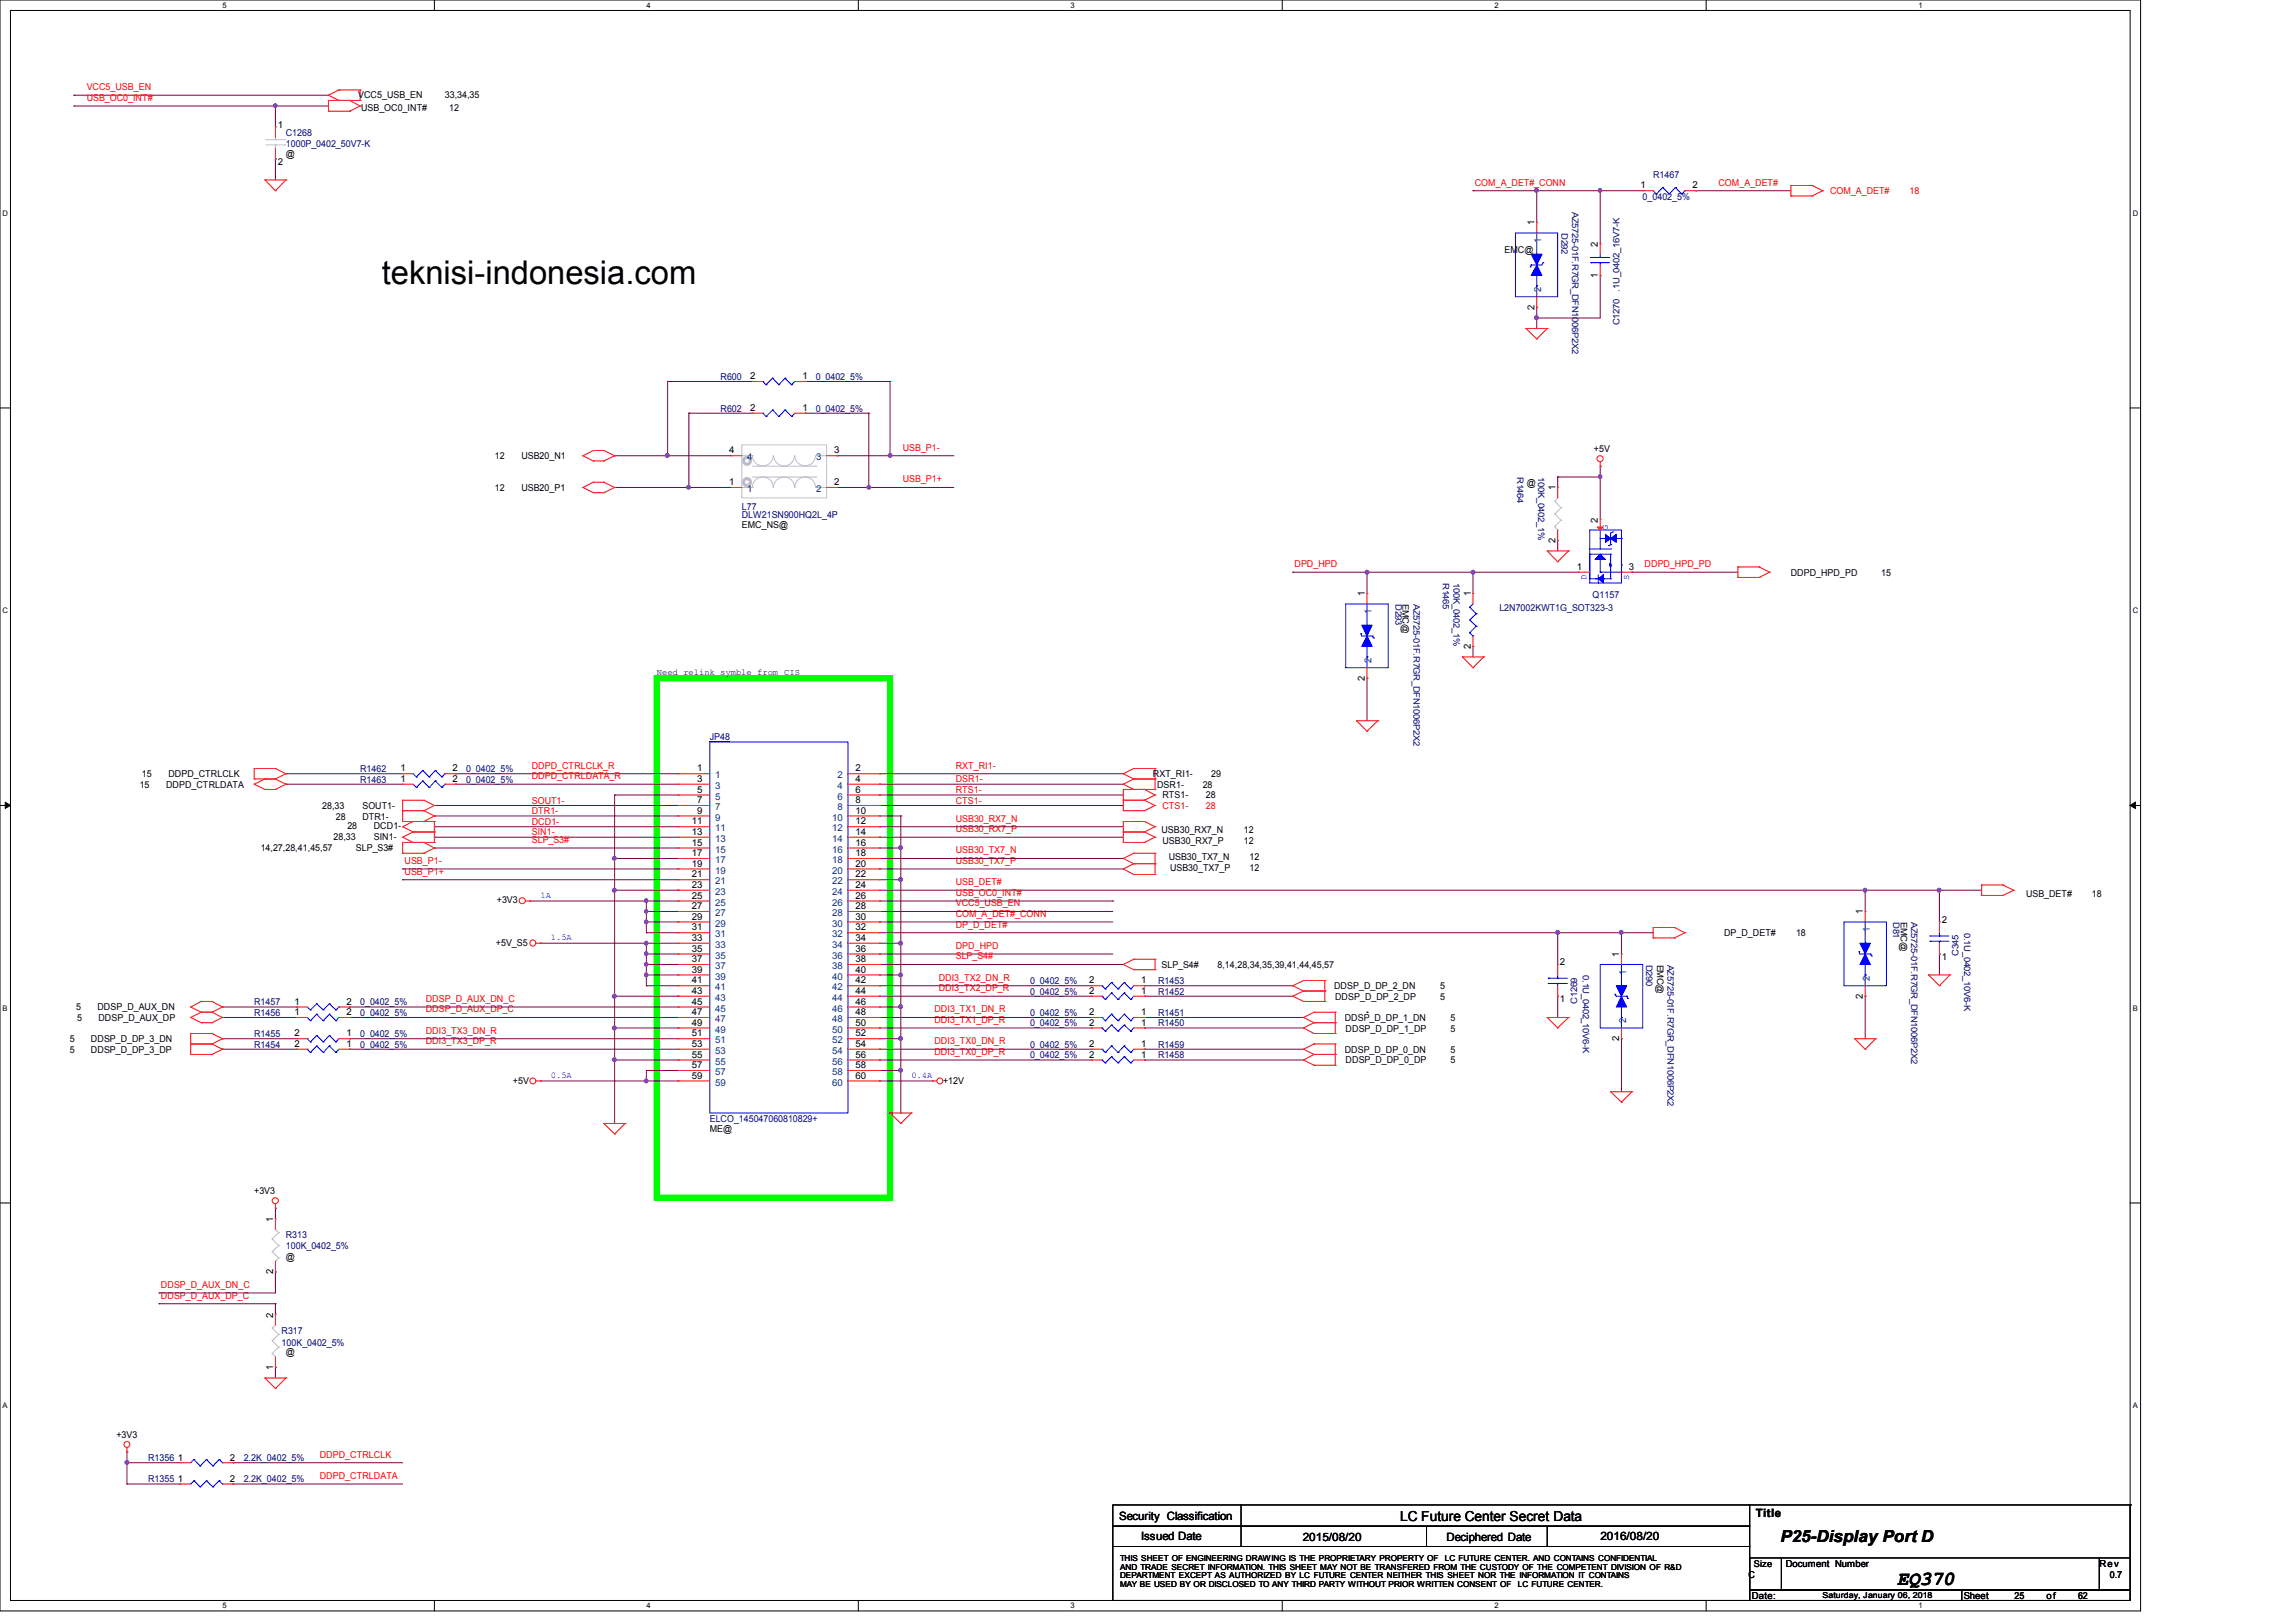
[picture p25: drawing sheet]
<svg xmlns="http://www.w3.org/2000/svg" width="297mm" height="210mm" viewBox="0 0 297 210" stroke-linecap="round" stroke-linejoin="round" font-family="sans-serif">
<defs><g id="words">
<text font-size="4.2" x="49.4" y="36.7">teknisi-indonesia.com</text>
<text font-size="2.6" x="245.5" y="205.1">EQ370</text>
<text font-size="2.2" x="230.4" y="199.5">P25-Display Port D</text>
<text font-size="1.8" x="181.2" y="196.8">LC Future Center Secret Data</text>
<g font-size="1.5">
<text x="144.8" y="196.6">Security Classification</text>
<text x="227.2" y="196.3">Title</text>
<text x="147.7" y="199.3">Issued Date</text>
<text x="168.6" y="199.4">2015/08/20</text>
<text x="187.2" y="199.4">Deciphered Date</text>
<text x="207.1" y="199.3">2016/08/20</text>
</g>
<g font-size="1.2" fill="#f00">
<text x="11.2" y="11.6">VCC5_USB_EN</text>
<text x="11.2" y="13">USB_OC0_INT#</text>
<text x="190.9" y="24">COM_A_DET#_CONN</text>
<text x="222.4" y="24">COM_A_DET#</text>
<text x="236.8" y="25.1">COM_A_DET#</text>
<text x="247.1" y="25.1">18</text>
<text x="116.8" y="58.3">USB_P1-</text>
<text x="116.8" y="62.4">USB_P1+</text>
<text x="167.5" y="73.4">DPD_HPD</text>
<text x="212.8" y="73.4">DDPD_HPD_PD</text>
<text x="68.8" y="99.4">DDPD_CTRLCLK_R</text>
<text x="68.8" y="100.8">DDPD_CTRLDATA_R</text>
<text x="123.7" y="101.2">DSR1-</text>
<text x="123.7" y="99.4">RXT_RI1-</text>
<text x="68.8" y="106.7">DCD1-</text>
<text x="68.8" y="104">SOUT1-</text>
<text x="68.8" y="105.3">DTR1-</text>
<text x="123.7" y="104">CTS1-</text>
<text x="123.7" y="102.6">RTS1-</text>
<text x="123.7" y="107.7">USB30_RX7_P</text>
<text x="123.7" y="106.3">USB30_RX7_N</text>
<text x="150.4" y="104.7">CTS1-</text>
<text x="156.1" y="104.7">28</text>
<text x="52.4" y="113.2">USB_P1+</text>
<text x="52.4" y="111.8">USB_P1-</text>
<text x="68.8" y="108.1">SIN1-</text>
<text x="68.8" y="109.1">SLP_S3#</text>
<text x="123.7" y="111.8">USB30_TX7_P</text>
<text x="123.7" y="110.4">USB30_TX7_N</text>
<text x="123.7" y="114.5">USB_DET#</text>
<text x="123.7" y="118.6">COM_A_DET#_CONN</text>
<text x="123.7" y="117.3">VCC5_USB_EN</text>
<text x="123.7" y="115.9">USB_OC0_INT#</text>
<text x="123.7" y="120">DP_D_DET#</text>
<text x="123.7" y="122.8">DPD_HPD</text>
<text x="123.7" y="124.1">SLP_S4#</text>
<text x="55.1" y="131">DDSP_D_AUX_DP_C</text>
<text x="55.1" y="129.6">DDSP_D_AUX_DN_C</text>
<text x="120.9" y="131">DDI3_TX1_DN_R</text>
<text x="121.5" y="128.2">DDI3_TX2_DP_R</text>
<text x="121.5" y="126.9">DDI3_TX2_DN_R</text>
<text x="55.1" y="135.1">DDI3_TX3_DP_R</text>
<text x="55.1" y="133.7">DDI3_TX3_DN_R</text>
<text x="120.9" y="132.3">DDI3_TX1_DP_R</text>
<text x="120.9" y="136.5">DDI3_TX0_DP_R</text>
<text x="120.9" y="135.1">DDI3_TX0_DN_R</text>
<text x="20.8" y="166.6">DDSP_D_AUX_DN_C</text>
<text x="20.8" y="168">DDSP_D_AUX_DP_C</text>
<text x="41.4" y="191.3">DDPD_CTRLDATA</text>
<text x="41.4" y="188.6">DDPD_CTRLCLK</text>
</g>
<g font-size="1.2">
<text x="35.9" y="16.6">1</text>
<text x="46.4" y="12.7">VCC5_USB_EN</text>
<text x="46.7" y="14.3">USB_OC0_INT#</text>
<text x="57.6" y="12.7">33,34,35</text>
<text x="58.1" y="14.3">12</text>
<text x="35.9" y="21.3">2</text>
<text x="37" y="20.3">@</text>
<text x="198.6" y="29.2" transform="rotate(-90 198.6 29.2)">1</text>
<text x="212.3" y="24.4">1</text>
<text x="219" y="24.4">2</text>
<text x="194.7" y="32.7">EMC@</text>
<text x="206.8" y="35.9" transform="rotate(-90 206.8 35.9)">1</text>
<text x="206.8" y="31.9" transform="rotate(-90 206.8 31.9)">2</text>
<text x="198.6" y="40" transform="rotate(-90 198.6 40)">2</text>
<text x="97.1" y="53.2">2</text>
<text x="97.1" y="49.1">2</text>
<text x="103.8" y="53.2">1</text>
<text x="103.8" y="49.1">1</text>
<text x="64" y="59.4">12</text>
<text x="67.5" y="59.4">USB20_N1</text>
<text x="94.4" y="58.7">4</text>
<text x="107.9" y="58.7">3</text>
<text x="206.3" y="58.5">+5V</text>
<text x="64" y="63.5">12</text>
<text x="67.5" y="63.5">USB20_P1</text>
<text x="94.4" y="62.8">1</text>
<text x="107.9" y="62.8">2</text>
<text x="197.6" y="62.9">@</text>
<text x="201.3" y="63.5" transform="rotate(-90 201.3 63.5)">1</text>
<text x="96" y="68.3">EMC_NS@</text>
<text x="201.3" y="70.2" transform="rotate(-90 201.3 70.2)">2</text>
<text x="206.8" y="67.6" transform="rotate(-90 206.8 67.6)">2</text>
<text x="176.6" y="77.2" transform="rotate(-90 176.6 77.2)">1</text>
<text x="190.3" y="77.2" transform="rotate(-90 190.3 77.2)">1</text>
<text x="204.1" y="73.7">1</text>
<text x="210.8" y="73.7">3</text>
<text x="231.8" y="74.5">DDPD_HPD_PD</text>
<text x="243.4" y="74.5">15</text>
<text x="181.5" y="78.1" transform="rotate(90 181.5 78.1)">EMC@</text>
<text x="190.3" y="83.9" transform="rotate(-90 190.3 83.9)">2</text>
<text x="176.6" y="88.1" transform="rotate(-90 176.6 88.1)">2</text>
<text x="18.1" y="101.9">15</text>
<text x="18.4" y="100.6">15</text>
<text x="21.5" y="101.9">DDPD_CTRLDATA</text>
<text x="21.8" y="100.6">DDPD_CTRLCLK</text>
<text x="51.8" y="99.8">1</text>
<text x="51.8" y="101.2">1</text>
<text x="58.5" y="99.8">2</text>
<text x="58.5" y="101.2">2</text>
<text x="90.2" y="99.8">1</text>
<text x="90.2" y="101.2">3</text>
<text x="110.7" y="99.8">2</text>
<text x="110.7" y="101.2">4</text>
<text x="149.2" y="100.6">RXT_RI1-</text>
<text x="149.8" y="101.9">DSR1-</text>
<text x="155.6" y="101.9">28</text>
<text x="156.7" y="100.6">29</text>
<text x="41.7" y="104.7">28,33</text>
<text x="43.5" y="106">28</text>
<text x="45" y="107.3">28</text>
<text x="46.9" y="104.7">SOUT1-</text>
<text x="46.9" y="106">DTR1-</text>
<text x="48.4" y="107.3">DCD1-</text>
<text x="89.5" y="106.7">11</text>
<text x="90.2" y="102.6">5</text>
<text x="90.2" y="103.9">7</text>
<text x="90.2" y="105.3">9</text>
<text x="110.7" y="105.3">10</text>
<text x="110.7" y="106.7">12</text>
<text x="110.7" y="102.6">6</text>
<text x="110.7" y="103.9">8</text>
<text x="150.3" y="107.8">USB30_RX7_N</text>
<text x="150.4" y="103.3">RTS1-</text>
<text x="156.1" y="103.3">28</text>
<text x="161" y="107.8">12</text>
<text x="33.7" y="110.2">14,27,28,41,45,57</text>
<text x="43.2" y="108.7">28,33</text>
<text x="46.1" y="110.2">SLP_S3#</text>
<text x="48.4" y="108.7">SIN1-</text>
<text x="89.5" y="108">13</text>
<text x="89.5" y="109.4">15</text>
<text x="89.5" y="110.8">17</text>
<text x="89.5" y="112.1">19</text>
<text x="89.5" y="113.5">21</text>
<text x="110.7" y="108">14</text>
<text x="110.7" y="109.4">16</text>
<text x="110.7" y="110.8">18</text>
<text x="110.7" y="112.1">20</text>
<text x="110.7" y="113.5">22</text>
<text x="150.4" y="109.2">USB30_RX7_P</text>
<text x="151.2" y="111.3">USB30_TX7_N</text>
<text x="151.4" y="112.6">USB30_TX7_P</text>
<text x="161" y="109.2">12</text>
<text x="161.7" y="112.6">12</text>
<text x="161.7" y="111.3">12</text>
<text x="64.3" y="116.9">+3V3</text>
<text x="89.5" y="114.9">23</text>
<text x="89.5" y="116.3">25</text>
<text x="89.5" y="117.6">27</text>
<text x="89.5" y="119">29</text>
<text x="110.7" y="114.9">24</text>
<text x="110.7" y="116.3">26</text>
<text x="110.7" y="117.6">28</text>
<text x="110.7" y="119">30</text>
<text x="241.1" y="118.3" transform="rotate(-90 241.1 118.3)">1</text>
<text x="246" y="119.3" transform="rotate(90 246 119.3)">EMC@</text>
<text x="251.3" y="119.5">2</text>
<text x="262.2" y="116.1">USB_DET#</text>
<text x="270.7" y="116.1">18</text>
<text x="64.2" y="122.4">+5V_S5</text>
<text x="89.5" y="120.4">31</text>
<text x="89.5" y="121.8">33</text>
<text x="89.5" y="123.1">35</text>
<text x="89.5" y="124.5">37</text>
<text x="89.5" y="125.9">39</text>
<text x="110.7" y="120.4">32</text>
<text x="110.7" y="121.8">34</text>
<text x="110.7" y="123.1">36</text>
<text x="110.7" y="124.5">38</text>
<text x="110.7" y="125.9">40</text>
<text x="150.3" y="125.3">SLP_S4#</text>
<text x="157.6" y="125.3">8,14,28,34,35,39,41,44,45,57</text>
<text x="201.9" y="124.9">2</text>
<text x="209.5" y="123.8" transform="rotate(-90 209.5 123.8)">1</text>
<text x="214.4" y="124.8" transform="rotate(90 214.4 124.8)">EMC@</text>
<text x="223.1" y="121.2">DP_D_DET#</text>
<text x="232.4" y="121.2">18</text>
<text x="251.3" y="124.2">1</text>
<text x="9.9" y="130.7">5</text>
<text x="12.6" y="130.7">DDSP_D_AUX_DN</text>
<text x="38.1" y="131.4">1</text>
<text x="38.1" y="130">1</text>
<text x="44.8" y="131.4">2</text>
<text x="44.8" y="130">2</text>
<text x="89.5" y="127.3">41</text>
<text x="89.5" y="128.6">43</text>
<text x="89.5" y="130">45</text>
<text x="89.5" y="131.4">47</text>
<text x="110.7" y="127.3">42</text>
<text x="110.7" y="128.6">44</text>
<text x="110.7" y="130">46</text>
<text x="110.7" y="131.4">48</text>
<text x="141" y="127.3">2</text>
<text x="141" y="131.4">2</text>
<text x="141" y="128.6">2</text>
<text x="147.7" y="127.3">1</text>
<text x="147.7" y="131.4">1</text>
<text x="147.7" y="128.6">1</text>
<text x="172.7" y="128">DDSP_D_DP_2_DN</text>
<text x="172.8" y="129.4">DDSP_D_DP_2_DP</text>
<text x="186.4" y="128">5</text>
<text x="186.4" y="129.4">5</text>
<text x="201.9" y="129.7">1</text>
<text x="241.1" y="129.2" transform="rotate(-90 241.1 129.2)">2</text>
<text x="9" y="136.2">5</text>
<text x="9" y="134.9">5</text>
<text x="10" y="132.1">5</text>
<text x="11.8" y="136.2">DDSP_D_DP_3_DP</text>
<text x="11.8" y="134.9">DDSP_D_DP_3_DN</text>
<text x="12.7" y="132.1">DDSP_D_AUX_DP</text>
<text x="38.1" y="135.5">2</text>
<text x="38.1" y="134.1">2</text>
<text x="44.8" y="135.5">1</text>
<text x="44.8" y="134.1">1</text>
<text x="89.5" y="132.7">49</text>
<text x="89.5" y="134.1">51</text>
<text x="89.5" y="135.5">53</text>
<text x="89.5" y="136.9">55</text>
<text x="110.7" y="132.7">50</text>
<text x="110.7" y="134.1">52</text>
<text x="110.7" y="135.5">54</text>
<text x="110.7" y="136.9">56</text>
<text x="141" y="135.5">2</text>
<text x="141" y="132.7">2</text>
<text x="141" y="136.9">2</text>
<text x="147.7" y="135.5">1</text>
<text x="147.7" y="132.7">1</text>
<text x="147.7" y="136.9">1</text>
<text x="174" y="132.1">DDSP_D_DP_1_DN</text>
<text x="174" y="136.2">DDSP_D_DP_0_DN</text>
<text x="174.1" y="133.5">DDSP_D_DP_1_DP</text>
<text x="174.1" y="137.6">DDSP_D_DP_0_DP</text>
<text x="187.7" y="133.5">5</text>
<text x="187.7" y="137.6">5</text>
<text x="187.7" y="132.1">5</text>
<text x="187.7" y="136.2">5</text>
<text x="209.5" y="134.7" transform="rotate(-90 209.5 134.7)">2</text>
<text x="66.4" y="140.2">+5V</text>
<text x="89.5" y="138.2">57</text>
<text x="89.5" y="139.6">59</text>
<text x="110.7" y="138.2">58</text>
<text x="110.7" y="139.6">60</text>
<text x="122" y="140.2">+12V</text>
<text x="91.9" y="146.5">ME@</text>
<text x="32.9" y="154.5">+3V3</text>
<text x="35.3" y="158.1" transform="rotate(-90 35.3 158.1)">1</text>
<text x="35.3" y="164.8" transform="rotate(-90 35.3 164.8)">2</text>
<text x="37" y="163">@</text>
<text x="35.3" y="170.5" transform="rotate(-90 35.3 170.5)">2</text>
<text x="35.3" y="177.2" transform="rotate(-90 35.3 177.2)">1</text>
<text x="37" y="175.3">@</text>
<text x="15.1" y="186">+3V3</text>
<text x="23" y="191.7">1</text>
<text x="23" y="189">1</text>
<text x="29.8" y="191.7">2</text>
<text x="29.8" y="189">2</text>
<text x="227" y="202.7">Size</text>
<text x="231.1" y="202.7">Document Number</text>
<text x="271.7" y="202.7">Rev</text>
<text x="226.3" y="204.1">C</text>
<text x="226.7" y="206.9">Date:</text>
<text x="254.1" y="206.9">Sheet</text>
<text x="260.7" y="206.9">25</text>
<text x="264.8" y="206.9">of</text>
<text x="268.9" y="206.9">62</text>
<text x="273" y="204.1">0.7</text>
</g>
<g font-size="1.2" fill="#000080">
<text x="37" y="17.6">C1268</text>
<text x="37" y="19">1000P_0402_50V7-K</text>
<text x="213.9" y="23.1">R1467</text>
<text x="203.5" y="27.4" transform="rotate(90 203.5 27.4)">AZ5725-01F.R7GR_DFN1006P2X2</text>
<text x="212.6" y="25.8">0_0402_5%</text>
<text x="202.1" y="30.1" transform="rotate(90 202.1 30.1)">D292</text>
<text x="209.6" y="37.7" transform="rotate(-90 209.6 37.7)">.1U_0402_16V7-K</text>
<text x="209.6" y="42.1" transform="rotate(-90 209.6 42.1)">C1270</text>
<text x="93.3" y="53.3">R602</text>
<text x="93.3" y="49.1">R600</text>
<text x="105.6" y="53.3">0_0402_5%</text>
<text x="105.6" y="49.1">0_0402_5%</text>
<text x="96" y="66">L77</text>
<text x="196.3" y="61.7" transform="rotate(90 196.3 61.7)">R1464</text>
<text x="199.1" y="61.7" transform="rotate(90 199.1 61.7)">100K_0402_1%</text>
<text x="96" y="67">DLW21SN900HQ2L_4P</text>
<text x="186.7" y="75.4" transform="rotate(90 186.7 75.4)">R1465</text>
<text x="188.1" y="75.4" transform="rotate(90 188.1 75.4)">100K_0402_1%</text>
<text x="206.1" y="77.4">Q1157</text>
<text x="180.6" y="78.1" transform="rotate(90 180.6 78.1)">D293</text>
<text x="182.9" y="78.1" transform="rotate(90 182.9 78.1)">AZ5725-01F.R7GR_DFN1006P2X2</text>
<text x="194" y="79">L2N7002KWT1G_SOT323-3</text>
<text x="91.9" y="95.8">JP48</text>
<text x="46.6" y="99.9">R1462</text>
<text x="46.6" y="101.3">R1463</text>
<text x="60.3" y="99.9">0_0402_5%</text>
<text x="60.3" y="101.3">0_0402_5%</text>
<text x="245" y="119.3" transform="rotate(90 245 119.3)">D81</text>
<text x="247.3" y="119.3" transform="rotate(90 247.3 119.3)">AZ5725-01F.R7GR_DFN1006P2X2</text>
<text x="213" y="124.8" transform="rotate(90 213 124.8)">D290</text>
<text x="215.8" y="124.8" transform="rotate(90 215.8 124.8)">AZ5725-01F.R7GR_DFN1006P2X2</text>
<text x="253.5" y="123.7" transform="rotate(-90 253.5 123.7)">C345</text>
<text x="254.2" y="120.7" transform="rotate(90 254.2 120.7)">0.1U_0402_10V6-K</text>
<text x="32.9" y="131.4">R1456</text>
<text x="32.9" y="130">R1457</text>
<text x="46.6" y="131.4">0_0402_5%</text>
<text x="46.6" y="130">0_0402_5%</text>
<text x="133.3" y="127.3">0_0402_5%</text>
<text x="133.3" y="131.4">0_0402_5%</text>
<text x="133.3" y="128.7">0_0402_5%</text>
<text x="149.9" y="127.3">R1453</text>
<text x="149.9" y="131.4">R1451</text>
<text x="149.9" y="128.7">R1452</text>
<text x="204.1" y="129.9" transform="rotate(-90 204.1 129.9)">C1269</text>
<text x="204.8" y="126.2" transform="rotate(90 204.8 126.2)">0.1U_0402_10V6-K</text>
<text x="32.9" y="135.6">R1454</text>
<text x="32.9" y="134.2">R1455</text>
<text x="46.6" y="135.6">0_0402_5%</text>
<text x="46.6" y="134.2">0_0402_5%</text>
<text x="133.3" y="135.6">0_0402_5%</text>
<text x="133.3" y="132.8">0_0402_5%</text>
<text x="133.3" y="136.9">0_0402_5%</text>
<text x="149.9" y="135.6">R1459</text>
<text x="149.9" y="132.8">R1450</text>
<text x="149.9" y="136.9">R1458</text>
<text x="91.9" y="145.2">ELCO_145047060810829+</text>
<text x="37" y="160.2">R313</text>
<text x="37" y="161.6">100K_0402_5%</text>
<text x="36.4" y="172.6">R317</text>
<text x="36.4" y="174.2">100K_0402_5%</text>
<text x="19.2" y="191.8">R1355</text>
<text x="19.2" y="189">R1356</text>
<text x="31.5" y="191.8">2.2K_0402_5%</text>
<text x="31.5" y="189">2.2K_0402_5%</text>
</g>
<g font-size="1.2" fill="#004080">
<text x="199.5" y="31.5" transform="rotate(-90 199.5 31.5)">1</text>
<text x="199.5" y="37.7" transform="rotate(-90 199.5 37.7)">2</text>
<text x="96.7" y="59.6">4</text>
<text x="105.6" y="59.6">3</text>
<text x="96.7" y="63.7">1</text>
<text x="105.6" y="63.7">2</text>
<text x="177.5" y="79.5" transform="rotate(-90 177.5 79.5)">1</text>
<text x="177.5" y="85.7" transform="rotate(-90 177.5 85.7)">2</text>
<text x="92.5" y="100.7">1</text>
<text x="108.4" y="100.7">2</text>
<text x="92.5" y="102.1">3</text>
<text x="92.5" y="103.5">5</text>
<text x="92.5" y="104.8">7</text>
<text x="92.5" y="106.2">9</text>
<text x="92.5" y="107.6">11</text>
<text x="107.7" y="106.2">10</text>
<text x="107.7" y="107.6">12</text>
<text x="108.4" y="102.1">4</text>
<text x="108.4" y="103.5">6</text>
<text x="108.4" y="104.8">8</text>
<text x="92.5" y="108.9">13</text>
<text x="92.5" y="110.3">15</text>
<text x="92.5" y="111.7">17</text>
<text x="92.5" y="113">19</text>
<text x="107.7" y="108.9">14</text>
<text x="107.7" y="110.3">16</text>
<text x="107.7" y="111.7">18</text>
<text x="107.7" y="113">20</text>
<text x="92.5" y="114.4">21</text>
<text x="92.5" y="115.8">23</text>
<text x="92.5" y="117.2">25</text>
<text x="92.5" y="118.5">27</text>
<text x="92.5" y="119.9">29</text>
<text x="107.7" y="114.4">22</text>
<text x="107.7" y="115.8">24</text>
<text x="107.7" y="117.2">26</text>
<text x="107.7" y="118.5">28</text>
<text x="107.7" y="119.9">30</text>
<text x="92.5" y="121.3">31</text>
<text x="92.5" y="122.6">33</text>
<text x="92.5" y="124">35</text>
<text x="92.5" y="125.4">37</text>
<text x="107.7" y="121.3">32</text>
<text x="107.7" y="122.6">34</text>
<text x="107.7" y="124">36</text>
<text x="107.7" y="125.4">38</text>
<text x="242" y="120.7" transform="rotate(-90 242 120.7)">1</text>
<text x="92.5" y="126.7">39</text>
<text x="92.5" y="128.1">41</text>
<text x="92.5" y="129.5">43</text>
<text x="92.5" y="130.9">45</text>
<text x="107.7" y="126.7">40</text>
<text x="107.7" y="128.1">42</text>
<text x="107.7" y="129.5">44</text>
<text x="107.7" y="130.9">46</text>
<text x="210.4" y="126.2" transform="rotate(-90 210.4 126.2)">1</text>
<text x="242" y="126.9" transform="rotate(-90 242 126.9)">2</text>
<text x="92.5" y="132.2">47</text>
<text x="92.5" y="133.6">49</text>
<text x="92.5" y="135">51</text>
<text x="92.5" y="136.4">53</text>
<text x="92.5" y="137.8">55</text>
<text x="107.7" y="132.2">48</text>
<text x="107.7" y="133.6">50</text>
<text x="107.7" y="135">52</text>
<text x="107.7" y="136.4">54</text>
<text x="107.7" y="137.8">56</text>
<text x="210.4" y="132.3" transform="rotate(-90 210.4 132.3)">2</text>
<text x="92.5" y="139.1">57</text>
<text x="92.5" y="140.5">59</text>
<text x="107.7" y="139.1">58</text>
<text x="107.7" y="140.5">60</text>
</g>
<g font-size="1.1" fill="#00f">
<text x="208.1" y="68.6" transform="rotate(-90 208.1 68.6)">G</text>
<text x="205.3" y="75" transform="rotate(-90 205.3 75)">D</text>
<text x="210.8" y="75" transform="rotate(-90 210.8 75)">S</text>
<text x="69.9" y="116.2">1A</text>
<text x="71.3" y="121.7">1.5A</text>
<text x="71.3" y="139.5">0.5A</text>
<text x="117.9" y="139.5">0.4A</text>
</g>
<g font-size="1.1">
<text x="85" y="87.4">Need relink symble from CIS</text>
<text x="144.9" y="202">THIS SHEET OF ENGINEERING DRAWING IS THE PROPRIETARY PROPERTY OF</text>
<text x="144.9" y="203.1">AND TRADE SECRET INFORMATION. THIS SHEET MAY NOT BE TRANSFERED FROM THE CUSTODY OF THE COMPETENT DIVISION OF R&amp;D</text>
<text x="187" y="202">LC FUTURE CENTER. AND CONTAINS CONFIDENTIAL</text>
<text x="144.9" y="204.2">DEPARTMENT EXCEPT AS AUTHORIZED BY LC FUTURE CENTER NEITHER THIS SHEET NOR THE INFORMATION IT CONTAINS</text>
<text x="144.9" y="205.3">MAY BE USED BY OR DISCLOSED TO ANY THIRD PARTY WITHOUT PRIOR WRITTEN CONSENT OF</text>
<text x="196.4" y="205.3">LC FUTURE CENTER.</text>
<text x="235.9" y="206.7">Saturday, January 06, 2018</text>
</g>
<g font-size="1">
<text x="28.8" y="1">5</text>
<text x="83.7" y="1">4</text>
<text x="138.5" y="1">3</text>
<text x="193.4" y="1">2</text>
<text x="248.3" y="1">1</text>
<text x=".3" y="27.9">D</text>
<text x="276" y="27.9">D</text>
<text x=".3" y="79.4">C</text>
<text x="276" y="79.4">C</text>
<text x=".3" y="130.8">B</text>
<text x="276" y="130.8">B</text>
<text x=".3" y="182.2">A</text>
<text x="276" y="182.2">A</text>
<text x="28.8" y="208.1">5</text>
<text x="83.7" y="208.1">4</text>
<text x="138.5" y="208.1">3</text>
<text x="193.4" y="208.1">2</text>
<text x="248.3" y="208.1">1</text>
</g>
</g></defs>
<path d="M0 0h277v208.4h-277zM1.4 1.4h274.3v205.7h-274.3z" fill="none" stroke="#000" stroke-width=".13"/>
<g fill="#fff">
<path d="M28.8 .1h.5v1.1h-.5z"/>
<path d="M28.8 207.2h.5v1.1h-.5z"/>
</g>
<path d="M56.2 0v1.4M56.2 207.1v1.3" fill="none" stroke="#000" stroke-width=".13"/>
<g fill="#fff">
<path d="M83.7 .1h.5v1.1h-.5z"/>
<path d="M83.7 207.2h.5v1.1h-.5z"/>
</g>
<path d="M111.1 0v1.4M111.1 207.1v1.3" fill="none" stroke="#000" stroke-width=".13"/>
<g fill="#fff">
<path d="M138.5 .1h.6v1.1h-.6z"/>
<path d="M138.5 207.2h.6v1.1h-.6z"/>
</g>
<path d="M165.9 0v1.4M165.9 207.1v1.3" fill="none" stroke="#000" stroke-width=".13"/>
<g fill="#fff">
<path d="M193.4 .1h.5v1.1h-.5z"/>
<path d="M193.4 207.2h.5v1.1h-.5z"/>
</g>
<path d="M220.8 0v1.4M220.8 207.1v1.3" fill="none" stroke="#000" stroke-width=".13"/>
<g fill="#fff">
<path d="M248.2 .1h.6v1.1h-.6z"/>
<path d="M248.2 207.2h.6v1.1h-.6z"/>
<path d="M.3 27.1h.8v1.1h-.8z"/>
<path d="M276 27.1h.7v1.1h-.7z"/>
<path d="M.3 78.5h.8v1.1h-.8z"/>
<path d="M276 78.5h.7v1.1h-.7z"/>
</g>
<path d="M0 52.8h1.4M275.7 52.8h1.3" fill="none" stroke="#000" stroke-width=".13"/>
<g fill="#fff">
<path d="M.3 129.9h.7v1.1h-.7z"/>
<path d="M276 129.9h.6v1.1h-.6z"/>
</g>
<path d="M0 104.2h1.4M275.7 104.2h1.3" fill="none" stroke="#000" stroke-width=".13"/>
<path d="M.7 103.8l.7 .4-.7 .4zM275.7 104.2l.6-.4v.8z" fill="#000" stroke="#000" stroke-width=".13"/>
<g fill="#fff">
<path d="M.3 181.4h.7v1.1h-.7z"/>
<path d="M276 181.4h.6v1.1h-.6z"/>
</g>
<g fill="none" stroke="#000" stroke-width=".13">
<path d="M176.9 131h.1M0 155.7h1.4M275.7 155.7h1.3M144 194.7h82.4v2.8h-82.4zM144 197.5h82.4v2.6h-82.4zM160.6 197.5h.1M160.6 194.7v5.4M184.6 197.5v2.6M200.2 197.5v2.6M226.3 194.7h49.4M275.7 194.7h.1M275.7 194.7v6.9"/>
<path d="M144 200.1h82.4v7h-82.4zM160.6 200.1h.1M184.6 200.1h.1M200.2 200.1h.1M226.4 201.6h4.1v4.1h-4.1zM226.4 205.7h27.5v1.4h-27.5zM230.5 201.6h41.2v4.1h-41.2zM253.9 205.7h21.8v1.4h-21.8zM271.7 201.6h4v4.1h-4z"/>
</g>
<path d="M85 87.8h30.2v67.2h-30.2z" fill="none" stroke="#0f0" stroke-width=".8"/>
<g fill="none" stroke="#800040" stroke-width=".13">
<path d="M9.6 13.7h32.9M9.6 12.3h.1M9.6 13.7h.1M9.6 12.3h32.9M35.6 13.7h.1M35.6 13.7v2.7M35.6 20.6h.1M35.6 20.6v2.7M190.6 24.7h.1M190.6 24.7h22M198.9 39.7h.1M198.9 24.7h.1"/>
<path d="M198.9 24.7v4.1M198.9 39.7v2.8M207.1 35.6h.1M207.1 24.7h.1M207.1 24.7v6.8M207.1 35.6v5.5h-8.2M219.4 24.7h12.4M219.4 24.7h.1M79.5 59h.1M79.5 59h15.1M86.4 59h.1M86.4 49.4h.1"/>
<path d="M86.4 49.4v9.6M86.4 49.4h11M89.2 53.5h.1M89.2 53.5v9.6M89.2 53.5h8.2M104.2 49.4h11M104.2 49.4h.1M104.2 53.5h.1M104.2 53.5h8.2M108.3 59h15.1M108.3 59h.1M112.4 53.5h.1"/>
<path d="M112.4 53.5v9.6M115.2 59h.1M115.2 49.4h.1M115.2 49.4v9.6M198.9 41.1h.1M79.5 63.1h.1M79.5 63.1h15.1M89.2 63.1h.1M108.3 63.1h.1M108.3 63.1h15.1M112.4 63.1h.1M167.3 74h.1"/>
<path d="M167.3 74h37M176.9 74h.1M176.9 74v2.8M190.6 74h.1M190.6 74v2.8M201.6 61.7h.1M201.6 69.9h.1M201.6 61.7v1.4M201.6 69.9v1.4M201.6 61.7h5.5M207.1 60.3h.1M207.1 61.7h.1"/>
<path d="M207.1 60.3v6.9M211.2 74h.1M211.2 74h13.7M176.9 87.8h.1M176.9 87.8v5.5M190.6 83.6h.1M190.6 83.6v1.4M37 100.1h.1M37 101.5h.1M37 101.5h15.1M37 100.1h15.1M52.1 113.8h35.7"/>
<path d="M52.1 112.4h35.7M52.1 113.8h.1M52.1 112.4h.1M56.2 104.2h31.6M56.2 105.6h31.6M56.2 109.7h31.6M56.2 107h31.6M56.2 108.3h31.6M56.2 107h.1M56.2 108.3h.1M56.2 104.2h.1M56.2 105.6h.1"/>
<path d="M56.2 109.7h.1M59 100.1h.1M59 101.5h.1M59 101.5h28.8M59 100.1h28.8M68.6 116.6h.1M68.6 116.6h19.2M79.5 102.9h.1M79.5 111.1h.1M79.5 115.2h.1M79.5 102.9v42.5M79.5 115.2h8.3"/>
<path d="M79.5 102.9h8.3M79.5 111.1h8.3M83.6 116.6h.1M83.6 117.9h.1M83.6 119.3h.1M83.6 116.6v4.1M83.6 117.9h4.2M83.6 119.3h4.2M87.8 115.2h.1M113.8 104.2h.1M113.8 102.9h.1M113.8 101.5h.1"/>
<path d="M113.8 100.1h.1M113.8 119.3h.1M113.8 108.3h.1M113.8 112.4h.1M113.8 107h.1M113.8 111.1h.1M113.8 117.9h.1M113.8 116.6h30.2M113.8 115.2h142.6M113.8 105.6h2.8M113.8 109.7h2.8M113.8 113.8h2.8"/>
<path d="M113.8 117.9h30.2M113.8 119.3h30.2M113.8 104.2h31.6M113.8 102.9h31.6M113.8 101.5h31.6M113.8 100.1h31.6M113.8 107h31.6M113.8 108.3h31.6M113.8 111.1h31.6M113.8 112.4h31.6M116.6 105.6h.1M116.6 109.7h.1"/>
<path d="M116.6 113.8h.1M116.6 105.6v38.4M144 116.6h.1M241.4 115.2h.1M241.4 115.2v2.7M251 115.2h.1M251 115.2v4.1M28.8 135.8h.1M28.8 131.7h.1M28.8 130.3h.1M28.8 134.4h.1M28.8 130.3h9.6"/>
<path d="M28.8 134.4h9.6M28.8 131.7h9.6M28.8 135.8h9.6M45.3 130.3h42.5M45.3 134.4h42.5M45.3 131.7h42.5M45.3 135.8h42.5M45.3 135.8h.1M45.3 131.7h.1M45.3 130.3h.1M45.3 134.4h.1M69.9 122h.1"/>
<path d="M69.9 139.9h.1M69.9 122h17.9M69.9 139.9h17.9M79.5 128.9h.1M79.5 133h.1M79.5 137.2h.1M79.5 128.9h8.3M79.5 133h8.3M79.5 137.2h8.3M83.6 123.4h.1M83.6 122h.1M83.6 124.8h.1"/>
<path d="M83.6 126.1h.1M83.6 127.5h.1M83.6 120.7h.1M83.6 138.5h.1M83.6 139.9h.1M83.6 122v5.5M83.6 138.5v1.4M83.6 123.4h4.2M83.6 124.8h4.2M83.6 126.1h4.2M83.6 127.5h4.2M83.6 120.7h4.2"/>
<path d="M83.6 138.5h4.2M87.8 128.9h.1M87.8 133h.1M87.8 137.2h.1M113.8 139.9h.1M113.8 123.4h.1M113.8 124.8h.1M113.8 128.9h.1M113.8 133h.1M113.8 137.2h.1M113.8 127.5h.1M113.8 131.7h.1"/>
<path d="M113.8 135.8h.1M113.8 122h2.8M113.8 126.1h2.8M113.8 120.7h100.1M113.8 130.3h2.8M113.8 134.4h2.8M113.8 138.5h2.8M113.8 139.9h6.9M113.8 127.5h27.5M113.8 128.9h27.5M113.8 133h27.5M113.8 137.2h27.5"/>
<path d="M113.8 131.7h27.5M113.8 135.8h27.5M113.8 123.4h30.2M113.8 124.8h31.6M116.6 122h.1M116.6 130.3h.1M116.6 134.4h.1M116.6 138.5h.1M116.6 126.1h.1M148.1 128.9h.1M148.1 133h.1M148.1 137.2h.1"/>
<path d="M148.1 127.5h.1M148.1 131.7h.1M148.1 135.8h.1M148.1 127.5h19.2M148.1 128.9h19.2M148.1 133h20.6M148.1 137.2h20.6M148.1 131.7h20.6M148.1 135.8h20.6M201.6 120.7h.1M201.6 128.9h.1M201.6 120.7v4.1"/>
<path d="M201.6 128.9v2.8M209.8 120.7h.1M209.8 134.4h.1M209.8 120.7v2.7M209.8 134.4v6.9M241.4 128.9h.1M241.4 128.9v5.5M251 123.4h.1M251 123.4v2.7M35.6 156.3h.1M35.6 156.3v1.4M79.5 145.4h.1"/>
<path d="M116.6 144h.1M20.6 168.7h15M20.6 168.7h.1M20.6 167.3h.1M35.6 176.9h.1M35.6 168.7h.1M35.6 164.6h.1M35.6 164.6v2.7h-15M35.6 168.7v1.3M35.6 176.9v1.4M16.4 189.3h.1M16.4 192h.1"/>
<path d="M16.4 187.9h.1M16.4 187.9v4.1M16.4 192h6.9M16.4 189.3h6.9M30.1 192h.1M30.1 189.3h.1M30.1 192h22M30.1 189.3h22"/>
</g>
<g fill="#f0f" stroke="#f0f" stroke-width=".13">
<circle cx="16.4" cy="189.2" r=".25"/>
<circle cx="115.2" cy="58.9" r=".25"/>
<circle cx="89.1" cy="63.1" r=".24"/>
<circle cx="86.4" cy="58.9" r=".25"/>
<circle cx="112.4" cy="63.1" r=".24"/>
<circle cx="207.1" cy="61.7" r=".24"/>
<circle cx="190.6" cy="74" r=".25"/>
<circle cx="176.9" cy="74" r=".25"/>
<circle cx="198.8" cy="41.1" r=".25"/>
<circle cx="198.8" cy="24.6" r=".25"/>
<circle cx="207.1" cy="24.6" r=".24"/>
<circle cx="83.6" cy="122" r=".24"/>
<circle cx="83.6" cy="123.4" r=".24"/>
<circle cx="83.6" cy="124.8" r=".23"/>
<circle cx="83.6" cy="126.1" r=".24"/>
<circle cx="83.6" cy="116.5" r=".24"/>
<circle cx="83.6" cy="119.3" r=".24"/>
<circle cx="83.6" cy="117.9" r=".23"/>
<circle cx="209.8" cy="120.6" r=".25"/>
<circle cx="201.6" cy="120.6" r=".25"/>
<circle cx="79.5" cy="137.1" r=".25"/>
<circle cx="79.5" cy="115.2" r=".25"/>
<circle cx="35.6" cy="13.7" r=".24"/>
<circle cx="116.5" cy="113.8" r=".25"/>
<circle cx="116.5" cy="122" r=".25"/>
<circle cx="116.5" cy="130.3" r=".25"/>
<circle cx="116.5" cy="134.4" r=".25"/>
<circle cx="116.5" cy="138.5" r=".24"/>
<circle cx="116.5" cy="126.1" r=".25"/>
<circle cx="241.3" cy="115.2" r=".24"/>
<circle cx="250.9" cy="115.2" r=".25"/>
<circle cx="116.5" cy="109.7" r=".25"/>
<circle cx="79.5" cy="128.9" r=".25"/>
<circle cx="79.5" cy="133" r=".25"/>
<circle cx="83.6" cy="139.9" r=".24"/>
<circle cx="79.5" cy="111.1" r=".24"/>
</g>
<g fill="none" stroke="#f00" stroke-width=".13">
<path d="M35.6 16.4h.1M35.6 16.4v1.4M35.6 19.2v1.4M42.5 14.4h.1M42.5 13h.1M42.5 12.3h.1M42.5 13h4.1M42.5 13v1.4M42.5 12.3l1.4 .7M42.5 14.4h2.8M43.9 11.6l-1.4 .7M43.9 13h.1"/>
<path d="M43.9 11.6h.1M43.9 11.6h2.7M45.3 13h.1M45.3 14.4h.1M45.3 13l1.3 .7M46.6 13.7h.1M46.6 11.6h.1M46.6 13h.1M46.6 13.7l-1.3 .7M46.6 11.6v1.4M34.3 23.3h.1M34.3 23.3h2.7"/>
<path d="M34.3 23.3l1.3 1.4M35.6 24.7h.1M35.6 20.6h.1M37 23.3h.1M37 23.3l-1.4 1.4M198.9 39.7h.1M198.9 28.8h.1M198.9 28.8v1.3M198.9 38.4v1.3M207.1 35.6h.1M207.1 31.5h.1M207.1 31.5v1.4"/>
<path d="M207.1 34.3v1.3M212.6 24.7h.1M212.6 24.7h1.3M218.1 24.7h1.3M219.4 24.7h.1M231.8 24h.1M231.8 25.4h.1M231.8 24v1.4M231.8 25.4h2.7M231.8 24h2.7M234.5 24h.1M234.5 25.4h.1"/>
<path d="M234.5 24l1.4 .7M235.9 24.7l-1.4 .7M235.9 24.7h.1M75.4 59h.1M75.4 59l1.4 .6M76.8 58.3l-1.4 .7M76.8 58.3h.1M76.8 59.6h.1M76.8 58.3h1.3M76.8 59.6h1.3M78.1 58.3h.1M78.1 59.6h.1"/>
<path d="M78.1 58.3l1.4 .7M79.5 59h.1M79.5 59l-1.4 .6M94.6 59h.1M94.6 59h1.4M97.4 53.5h.1M97.4 49.4h.1M97.4 53.5h1.3M97.4 49.4h1.3M102.9 53.5h1.3M102.9 49.4h1.3M104.2 53.5h.1"/>
<path d="M104.2 49.4h.1M107 59h1.3M108.3 59h.1M197.5 42.5h.1M197.5 42.5h2.7M197.5 42.5l1.4 1.4M198.9 43.9h.1M200.2 42.5h.1M200.2 42.5l-1.3 1.4M207.1 59.8v.5M75.4 63.1h.1M75.4 63.1l1.4 .7"/>
<path d="M76.8 62.4l-1.4 .7M76.8 62.4h.1M76.8 63.8h.1M76.8 62.4h1.3M76.8 63.8h1.3M78.1 62.4h.1M78.1 63.8h.1M78.1 62.4l1.4 .7M79.5 63.1h.1M79.5 63.1l-1.4 .7M94.6 63.1h.1M94.6 63.1h1.4"/>
<path d="M107 63.1h1.3M108.3 63.1h.1M176.9 76.8h.1M176.9 76.8v1.3M190.6 76.8h.1M190.6 76.8v1.3M200.2 71.3h.1M200.2 71.3l1.4 1.4M200.2 71.3h2.8M201.6 72.7h.1M201.6 63.1h.1M201.6 69.9h.1"/>
<path d="M201.6 63.1v1.3M201.6 68.6v1.3M203 71.3l-1.4 1.4M203 71.3h.1M204.3 74h.1M204.3 74h1.4M207.1 60.3h.1M207.1 67.2h.1M207.1 67.2v1.4M209.8 74h1.4M211.2 74h.1M224.9 74.7h2.8"/>
<path d="M224.9 74.7h.1M224.9 73.4h.1M224.9 73.4h2.8M224.9 73.4v1.3M227.7 73.4h.1M227.7 74.7h.1M227.7 73.4l1.3 .6M229 74h.1M229 74l-1.3 .7M32.9 99.4h.1M32.9 99.4v1.4M32.9 99.4h2.7"/>
<path d="M35.6 99.4h.1M35.6 99.4l1.4 .7M146.7 99.4l-1.3 .7M146.7 99.4h.1M146.7 99.4h2.8M149.5 99.4h.1M149.5 99.4v2.7M175.5 93.3h.1M175.5 93.3h2.8M175.5 93.3l1.4 1.3M176.9 94.6h.1M176.9 87.8h.1"/>
<path d="M176.9 86.4v1.4M178.3 93.3h.1M178.3 93.3l-1.4 1.3M189.3 85h.1M189.3 85l1.3 1.4M189.3 85h2.7M190.6 86.4h.1M190.6 83.6h.1M190.6 82.3v1.3M192 85l-1.4 1.4M192 85h.1M32.9 101.5h.1"/>
<path d="M32.9 100.8h.1M32.9 100.8h2.7M32.9 101.5l1.4 .6M34.3 100.8l-1.4 .7M34.3 100.8h.1M34.3 102.1h.1M34.3 102.1h1.3M35.6 100.8h.1M35.6 102.1h.1M35.6 100.8l1.4 .7M37 100.1l-1.4 .7M37 101.5h.1"/>
<path d="M37 100.1h.1M37 101.5l-1.4 .6M52.1 107h.1M52.1 108.3h.1M52.1 103.5h.1M52.1 104.9h.1M52.1 106.3h.1M52.1 109h.1M52.1 110.4h.1M52.1 100.1h.1M52.1 101.5h.1M52.1 104.9h2.8"/>
<path d="M52.1 106.3h4.1M52.1 103.5v2.8M52.1 109v1.4M52.1 110.4h2.8M52.1 107l1.4 .6M52.1 108.3l1.4 .7M52.1 100.1h1.4M52.1 101.5h1.4M52.1 103.5h2.8M52.1 109h4.1M53.5 106.3l-1.4 .7M53.5 107.6l-1.4 .7"/>
<path d="M53.5 107.6h.1M53.5 106.3h.1M53.5 109h.1M53.5 107.6h2.7M54.9 103.5h.1M54.9 104.9h.1M54.9 106.3h.1M54.9 109h.1M54.9 110.4h.1M54.9 103.5l1.3 .7M54.9 104.9l1.3 .7M54.9 109l1.3 .7"/>
<path d="M56.2 104.2l-1.3 .7M56.2 105.6l-1.3 .7M56.2 109.7l-1.3 .7M56.2 106.3h.1M56.2 107.6h.1M56.2 109h.1M56.2 104.2h.1M56.2 105.6h.1M56.2 109.7h.1M56.2 106.3v2.7M57.6 100.1h1.4M57.6 101.5h1.4"/>
<path d="M59 100.1h.1M59 101.5h.1M68 116.6h.6M68.6 116.6h.1M87.8 100.1h.1M87.8 101.5h.1M87.8 102.9h.1M87.8 104.2h.1M87.8 105.6h.1M87.8 107h.1M87.8 108.3h.1M87.8 109.7h.1"/>
<path d="M87.8 111.1h.1M87.8 112.4h.1M87.8 113.8h.1M87.8 115.2h.1M87.8 116.6h.1M87.8 117.9h.1M87.8 119.3h.1M87.8 116.6h4.1M87.8 100.1h4.1M87.8 101.5h4.1M87.8 102.9h4.1M87.8 104.2h4.1"/>
<path d="M87.8 105.6h4.1M87.8 107h4.1M87.8 108.3h4.1M87.8 109.7h4.1M87.8 111.1h4.1M87.8 112.4h4.1M87.8 113.8h4.1M87.8 115.2h4.1M87.8 117.9h4.1M87.8 119.3h4.1M109.7 116.6h4.1M109.7 100.1h4.1"/>
<path d="M109.7 101.5h4.1M109.7 102.9h4.1M109.7 104.2h4.1M109.7 105.6h4.1M109.7 107h4.1M109.7 108.3h4.1M109.7 109.7h4.1M109.7 111.1h4.1M109.7 112.4h4.1M109.7 113.8h4.1M109.7 115.2h4.1M109.7 117.9h4.1"/>
<path d="M109.7 119.3h4.1M113.8 100.1h.1M113.8 101.5h.1M113.8 102.9h.1M113.8 104.2h.1M113.8 105.6h.1M113.8 107h.1M113.8 108.3h.1M113.8 109.7h.1M113.8 111.1h.1M113.8 112.4h.1M113.8 113.8h.1"/>
<path d="M113.8 115.2h.1M113.8 116.6h.1M113.8 117.9h.1M113.8 119.3h.1M145.4 101.5h.1M145.4 102.1h.1M145.4 103.5h.1M145.4 104.9h.1M145.4 100.1h.1M145.4 107.6h.1M145.4 109h.1M145.4 106.3h.1"/>
<path d="M145.4 112.4h.1M145.4 111.1h.1M145.4 102.1v2.8M145.4 106.3v2.7M145.4 103.5h2.7M145.4 104.9h2.7M145.4 107.6h2.7M145.4 109h2.7M145.4 112.4l1.3 .8M145.4 111.1l1.3 .7M145.4 101.5l1.3 .6M145.4 100.1l1.3 .7"/>
<path d="M145.4 102.1h4.1M145.4 106.3h2.7M146.7 100.8l-1.3 .7M146.7 100.8h.1M146.7 102.1h.1M146.7 113.2h.1M146.7 111.8h.1M146.7 110.4h.1M146.7 100.8h2.8M146.7 113.2h2.8M146.7 111.8h2.8M146.7 111.8l-1.3 .6"/>
<path d="M146.7 110.4l-1.3 .7M146.7 110.4h2.8M148.1 102.1h.1M148.1 103.5h.1M148.1 104.9h.1M148.1 109h.1M148.1 107.6h.1M148.1 106.3h.1M148.1 102.1l1.4 .8M148.1 103.5l1.4 .7M148.1 107.6l1.4 .7M148.1 106.3l1.4 .7"/>
<path d="M149.5 102.9l-1.4 .6M149.5 104.2l-1.4 .7M149.5 108.3l-1.4 .7M149.5 107l-1.4 .6M149.5 100.8h.1M149.5 102.1h.1M149.5 102.9h.1M149.5 104.2h.1M149.5 108.3h.1M149.5 107h.1M149.5 113.2h.1M149.5 111.8h.1"/>
<path d="M149.5 110.4h.1M149.5 110.4v2.8M241.4 117.9h.1M241.4 117.9v1.4M251 119.3h.1M251 119.3v1.4M256.4 114.5h.1M256.4 115.9h.1M256.4 115.9h2.8M256.4 114.5v1.4M256.4 114.5h2.8M259.2 115.9h.1"/>
<path d="M259.2 114.5h.1M259.2 114.5l1.4 .7M260.6 115.2l-1.4 .7M260.6 115.2h.1M24.7 135.1h.1M24.7 136.4h.1M24.7 131.7h.1M24.7 130.3h.1M24.7 133.7h.1M24.7 136.4h2.7M24.7 135.1h2.7M24.7 133.7v2.7"/>
<path d="M24.7 131.7l1.3 .6M24.7 130.3l1.3 .7M24.7 133.7h2.7M26 131l-1.3 .7M26 129.6l-1.3 .7M26 131h.1M26 132.3h.1M26 129.6h.1M26 129.6h1.4M26 131h1.4M26 132.3h1.4M27.4 135.1l1.4 .7"/>
<path d="M27.4 133.7l1.4 .7M27.4 135.1h.1M27.4 136.4h.1M27.4 131h.1M27.4 132.3h.1M27.4 129.6h.1M27.4 133.7h.1M27.4 131l1.4 .7M27.4 129.6l1.4 .7M28.8 135.8h.1M28.8 131.7h.1M28.8 130.3h.1"/>
<path d="M28.8 134.4h.1M28.8 131.7l-1.4 .6M28.8 130.3l-1.4 .7M28.8 135.8l-1.4 .6M28.8 134.4l-1.4 .7M38.4 135.8h.1M38.4 131.7h.1M38.4 130.3h.1M38.4 134.4h.1M38.4 131.7h1.3M38.4 134.4h1.3M38.4 135.8h1.3"/>
<path d="M38.4 130.3h1.3M43.9 131.7h1.4M43.9 134.4h1.4M43.9 135.8h1.4M43.9 130.3h1.4M45.3 135.8h.1M45.3 131.7h.1M45.3 130.3h.1M45.3 134.4h.1M69.4 122h.5M69.4 139.9h.5M69.9 122h.1"/>
<path d="M69.9 139.9h.1M87.8 120.7h.1M87.8 122h.1M87.8 123.4h.1M87.8 124.8h.1M87.8 126.1h.1M87.8 127.5h.1M87.8 128.9h.1M87.8 130.3h.1M87.8 131.7h.1M87.8 133h.1M87.8 134.4h.1"/>
<path d="M87.8 135.8h.1M87.8 137.2h.1M87.8 138.5h.1M87.8 139.9h.1M87.8 122h4.1M87.8 139.9h4.1M87.8 131.7h4.1M87.8 134.4h4.1M87.8 126.1h4.1M87.8 127.5h4.1M87.8 135.8h4.1M87.8 128.9h4.1"/>
<path d="M87.8 120.7h4.1M87.8 123.4h4.1M87.8 124.8h4.1M87.8 130.3h4.1M87.8 133h4.1M87.8 137.2h4.1M87.8 138.5h4.1M109.7 122h4.1M109.7 139.9h4.1M109.7 131.7h4.1M109.7 134.4h4.1M109.7 126.1h4.1"/>
<path d="M109.7 127.5h4.1M109.7 135.8h4.1M109.7 128.9h4.1M109.7 120.7h4.1M109.7 123.4h4.1M109.7 124.8h4.1M109.7 130.3h4.1M109.7 133h4.1M109.7 137.2h4.1M109.7 138.5h4.1M113.8 120.7h.1M113.8 122h.1"/>
<path d="M113.8 123.4h.1M113.8 124.8h.1M113.8 126.1h.1M113.8 127.5h.1M113.8 128.9h.1M113.8 130.3h.1M113.8 131.7h.1M113.8 133h.1M113.8 134.4h.1M113.8 135.8h.1M113.8 137.2h.1M113.8 138.5h.1"/>
<path d="M113.8 139.9h.1M120.7 139.9h.1M120.7 139.9h.5M141.3 127.5h.1M141.3 131.7h.1M141.3 135.8h.1M141.3 128.9h.1M141.3 133h.1M141.3 137.2h.1M141.3 131.7h1.3M141.3 127.5h1.3M141.3 135.8h1.3"/>
<path d="M141.3 128.9h1.3M141.3 133h1.3M141.3 137.2h1.3M145.4 124.8h.1M145.4 124.8l1.3 .7M146.7 124.1l-1.3 .7M146.7 124.1h.1M146.7 125.5h.1M146.7 124.1h2.8M146.7 131.7h1.4M146.7 127.5h1.4M146.7 135.8h1.4"/>
<path d="M146.7 128.9h1.4M146.7 133h1.4M146.7 137.2h1.4M146.7 125.5h2.8M148.1 127.5h.1M148.1 131.7h.1M148.1 135.8h.1M148.1 128.9h.1M148.1 133h.1M148.1 137.2h.1M149.5 124.1h.1M149.5 125.5h.1"/>
<path d="M149.5 124.1v1.4M167.3 128.9h.1M167.3 127.5h.1M167.3 128.9l1.4 .7M167.3 127.5l1.4 .7M168.7 128.2l-1.4 .7M168.7 126.9l-1.4 .6M168.7 128.2h.1M168.7 129.6h.1M168.7 133h.1M168.7 137.2h.1M168.7 126.9h.1"/>
<path d="M168.7 131.7h.1M168.7 135.8h.1M168.7 128.2h2.7M168.7 126.9h2.7M168.7 133l1.3 .7M168.7 137.2l1.3 .6M168.7 131.7l1.3 .6M168.7 135.8l1.3 .6M168.7 129.6h2.7M170 132.3l-1.3 .7M170 136.4l-1.3 .8M170 131l-1.3 .7"/>
<path d="M170 135.1l-1.3 .7M170 132.3h.1M170 133.7h.1M170 136.4h.1M170 137.8h.1M170 131h.1M170 135.1h.1M170 132.3h2.8M170 136.4h2.8M170 131h2.8M170 135.1h2.8M170 133.7h2.8"/>
<path d="M170 137.8h2.8M171.4 128.2h.1M171.4 129.6h.1M171.4 126.9h.1M171.4 126.9v2.7M172.8 132.3h.1M172.8 133.7h.1M172.8 136.4h.1M172.8 137.8h.1M172.8 131h.1M172.8 135.1h.1M172.8 131v2.7"/>
<path d="M172.8 135.1v2.7M200.2 131.7h.1M200.2 131.7h2.8M200.2 131.7l1.4 1.3M201.6 133h.1M201.6 128.9h.1M201.6 124.8h.1M201.6 124.8v1.3M201.6 127.5v1.4M203 131.7h.1M203 131.7l-1.4 1.3M209.8 134.4h.1"/>
<path d="M209.8 123.4h.1M209.8 123.4v1.4M209.8 133v1.4M213.9 121.4h.1M213.9 120h.1M213.9 120h2.8M213.9 120v1.4M213.9 121.4h2.8M216.7 120h.1M216.7 121.4h.1M216.7 120l1.4 .7M218.1 120.7h.1"/>
<path d="M218.1 120.7l-1.4 .7M240 134.4h.1M240 134.4h2.7M240 134.4l1.4 1.4M241.4 135.8h.1M241.4 128.9h.1M241.4 127.5v1.4M242.7 134.4h.1M242.7 134.4l-1.3 1.4M249.6 126.1h.1M249.6 126.1h2.7M249.6 126.1l1.4 1.4"/>
<path d="M251 127.5h.1M251 123.4h.1M251 122v1.4M252.3 126.1h.1M252.3 126.1l-1.3 1.4M35.6 156.3h.1M35.6 157.7h.1M35.6 155.8v.5M35.6 157.7v1.4M78.1 145.4h.1M78.1 145.4h2.8M78.1 145.4l1.4 1.3"/>
<path d="M79.5 146.7h.1M80.9 145.4h.1M80.9 145.4l-1.4 1.3M115.2 144h.1M115.2 144h2.7M115.2 144l1.4 1.4M116.6 145.4h.1M117.9 144h.1M117.9 144l-1.3 1.4M208.4 141.3h.1M208.4 141.3l1.4 1.3M208.4 141.3h2.8"/>
<path d="M209.8 142.6h.1M211.2 141.3l-1.4 1.3M211.2 141.3h.1M34.3 178.3h.1M34.3 178.3h2.7M34.3 178.3l1.3 1.4M35.6 179.7h.1M35.6 176.9h.1M35.6 170h.1M35.6 164.6h.1M35.6 163.2v1.4M35.6 170v1.4"/>
<path d="M35.6 175.5v1.4M37 178.3h.1M37 178.3l-1.4 1.4M16.4 187.9h.1M16.4 187.3v.6M23.3 192h.1M23.3 189.3h.1M23.3 192h1.4M23.3 189.3h1.4M28.8 192h1.3M28.8 189.3h1.3M30.1 192h.1"/>
<path d="M30.1 189.3h.1"/>
<circle cx="207.1" cy="59.3" r=".39"/>
<circle cx="67.6" cy="116.5" r=".39"/>
<circle cx="68.9" cy="122" r=".39"/>
<circle cx="69" cy="139.9" r=".38"/>
<circle cx="121.6" cy="139.9" r=".38"/>
<circle cx="35.6" cy="155.4" r=".39"/>
<circle cx="16.4" cy="186.9" r=".38"/>
</g>
<g fill="none" stroke="#00f" stroke-width=".13">
<path d="M196.1 30.1h5.5v8.3h-5.5zM198 34.5h.1M198.2 34.3h.1M198.2 34.3l-.2 .2M198.9 37h.1M198.9 32.9h.1M198.9 30.1v2.8M198.9 35.6v2.8M199.7 34l-.1 .3h-1.4M199.7 34h.1M205.9 33.3h.1M205.9 34h.1"/>
<path d="M205.9 33.3h2.4M205.9 34h2.4M207.1 34h.1M207.1 33.3h.1M207.1 32.9v.4M207.1 34v.3M213.9 24.7l.5 .4M214.4 25.1h.1M215.2 24.3l-.8 .8M215.2 24.3h.1M215.2 24.3l.8 .8M216 25.1h.1"/>
<path d="M216.8 24.3l-.8 .8M216.8 24.3h.1M216.8 24.3l.8 .8M217.6 25.1h.1M218.1 24.7l-.5 .4M218.1 24.7h.1M98.7 53.5h.1M98.7 49.4h.1M98.7 53.5l.4 .4M98.7 49.4l.4 .4M99.1 53.9h.1M99.1 49.8h.1"/>
<path d="M100 53h.1M100 48.9h.1M100 53l-.9 .9M100 48.9l-.9 .9M100 53l.8 .9M100 48.9l.8 .9M100.8 53.9h.1M100.8 49.8h.1M101.6 53h.1M101.6 48.9h.1M101.6 53l-.8 .9M101.6 48.9l-.8 .9"/>
<path d="M101.6 53l.8 .9M101.6 48.9l.8 .9M102.4 53.9h.1M102.4 49.8h.1M102.9 53.5l-.5 .4M102.9 49.4l-.5 .4M174.2 78.1h5.5v8.3h-5.5zM176.9 78.1v2.8M190.2 78.6h.1M190.2 78.6l.8 .8M190.6 78.1l-.4 .5M191 79.4h.1"/>
<path d="M191 79.4l-.8 .8M205.7 71.7h.1M205.7 74.9h.1M205.7 71.7v3.2M205.7 71.7h2.7M205.7 71h2.7M205.7 74.9h1.1M205.7 68.6h4.1v6.8h-4.1zM206.5 74.9h.1M206.8 75.4h.1M206.8 74.3v1.1M207.1 74h.1"/>
<path d="M207.1 72.4h.1M207.1 71h.1M207.1 68.6v2.4M207.1 72.4v1.6M207.1 69.7h.7M207.1 74h2.7M207.5 74.9h.1M207.5 74.9h.9M207.8 69.7h.1M208.2 70.6h.1M208.3 72.9h.1M208.3 73.2h.1"/>
<path d="M208.3 72.9v.3M208.4 71.7h.1M208.4 73.1h.1M208.4 71h.1M208.4 74.9h.1M208.4 73.2h.1M208.4 70.5h.1M208.4 71.7v3.2M208.4 70.5l-.2 .1M208.7 68.8l-.3 .2v1.5M208.7 68.8h.1M209.2 69.7h.6"/>
<path d="M209.8 69.7h.1M209.8 73.1h.1M209.8 74h.1M209.8 69.7v3.4M54.7 99.7l-.8 .8M54.7 99.7h.1M54.7 99.7l.8 .8M56.3 99.7l-.8 .8M56.3 99.7h.1M56.3 99.7l.9 .8M91.9 96h17.8v48h-17.8zM176.1 82h.1"/>
<path d="M176.1 82l.1 .3h1.4M176.9 85h.1M176.9 80.9h.1M176.9 83.6v2.8M177.6 82.3h.1M177.6 82.3l.2 .2M177.8 82.5h.1M190.2 80.2h.1M190.2 81.9h.1M190.2 80.2l.8 .8M190.2 81.9l.4 .4M190.6 82.3h.1"/>
<path d="M191 81h.1M191 81l-.8 .9M53.5 100.1l.4 .4M53.5 101.5l.4 .4M53.9 100.5h.1M53.9 101.9h.1M54.7 101l-.8 .9M54.7 101h.1M54.7 101l.8 .9M55.5 100.5h.1M55.5 101.9h.1M56.3 101l-.8 .9"/>
<path d="M56.3 101h.1M56.3 101l.9 .9M57.2 100.5h.1M57.2 101.9h.1M57.6 100.1l-.4 .4M57.6 101.5l-.4 .4M57.6 100.1h.1M57.6 101.5h.1M238.6 119.3h5.5v8.2h-5.5zM241.4 119.3v2.7M39.7 135.8h.1M39.7 134.4h.1"/>
<path d="M39.7 131.7l.5 .4M39.7 130.3l.5 .4M39.7 135.8l.5 .4M39.7 134.4l.5 .4M40.2 136.2h.1M40.2 132.1h.1M40.2 130.7h.1M40.2 134.8h.1M41 131.2l-.8 .9M41 129.9l-.8 .8M41 135.3h.1M41 131.2h.1"/>
<path d="M41 129.9h.1M41 134h.1M41 135.3l-.8 .9M41 131.2l.8 .9M41 129.9l.8 .8M41 134l-.8 .8M41 135.3l.8 .9M41 134l.8 .8M41.8 136.2h.1M41.8 132.1h.1M41.8 130.7h.1M41.8 134.8h.1"/>
<path d="M42.6 131.2l-.8 .9M42.6 129.9l-.8 .8M42.6 135.3h.1M42.6 131.2h.1M42.6 129.9h.1M42.6 134h.1M42.6 135.3l-.8 .9M42.6 131.2l.9 .9M42.6 129.9l.9 .8M42.6 134l-.8 .8M42.6 135.3l.9 .9M42.6 134l.9 .8"/>
<path d="M43.5 136.2h.1M43.5 132.1h.1M43.5 130.7h.1M43.5 134.8h.1M43.9 131.7l-.4 .4M43.9 130.3l-.4 .4M43.9 131.7h.1M43.9 130.3h.1M43.9 135.8l-.4 .4M43.9 134.4l-.4 .4M142.6 127.5h.1M142.6 131.7h.1"/>
<path d="M142.6 135.8h.1M142.6 128.9h.1M142.6 133h.1M142.6 137.2h.1M142.6 127.5l.4 .5M142.6 131.7l.4 .4M142.6 135.8l.4 .4M142.6 128.9l.4 .4M142.6 133l.4 .4M142.6 137.2l.4 .3M143 128h.1M143 132.1h.1"/>
<path d="M143 136.2h.1M143 129.3h.1M143 133.4h.1M143 137.5h.1M143.8 127.1h.1M143.8 131.2h.1M143.8 135.3h.1M143.8 128.5h.1M143.8 132.6h.1M143.8 136.7h.1M143.8 127.1l-.8 .9M143.8 131.2l-.8 .9"/>
<path d="M143.8 135.3l-.8 .9M143.8 128.5l-.8 .8M143.8 132.6l-.8 .8M143.8 136.7l-.8 .8M143.8 127.1l.9 .9M143.8 131.2l.9 .9M143.8 135.3l.9 .9M143.8 128.5l.9 .8M143.8 132.6l.9 .8M143.8 136.7l.9 .8M144.7 128h.1M144.7 132.1h.1"/>
<path d="M144.7 136.2h.1M144.7 129.3h.1M144.7 133.4h.1M144.7 137.5h.1M145.5 127.1h.1M145.5 131.2h.1M145.5 135.3h.1M145.5 128.5h.1M145.5 132.6h.1M145.5 136.7h.1M145.5 127.1l-.8 .9M145.5 131.2l-.8 .9"/>
<path d="M145.5 135.3l-.8 .9M145.5 128.5l-.8 .8M145.5 132.6l-.8 .8M145.5 136.7l-.8 .8M145.5 127.1l.8 .9M145.5 131.2l.8 .9M145.5 135.3l.8 .9M145.5 128.5l.8 .8M145.5 132.6l.8 .8M145.5 136.7l.8 .8M146.3 128h.1M146.3 132.1h.1"/>
<path d="M146.3 136.2h.1M146.3 129.3h.1M146.3 133.4h.1M146.3 137.5h.1M146.7 127.5l-.4 .5M146.7 131.7l-.4 .4M146.7 135.8l-.4 .4M146.7 128.9l-.4 .4M146.7 133l-.4 .4M146.7 137.2l-.4 .3M200.4 126.6h.1M200.4 127.2h.1"/>
<path d="M200.4 126.6h2.5M200.4 127.2h2.5M201.6 127.2h.1M201.6 126.6h.1M201.6 126.1v.5M201.6 127.2v.3M207.1 124.8h5.5v8.2h-5.5zM209 128.6h.1M209 128.6l.2 .3h1.3M209.8 131.7h.1M209.8 127.5h.1M209.8 124.8v2.7"/>
<path d="M209.8 130.3v2.7M210.5 128.9h.1M210.5 128.9l.1 .3M210.6 129.2h.1M240.6 123.1h.1M240.6 123.1l.1 .3h1.4M241.4 126.1h.1M241.4 122h.1M241.4 124.8v2.7M242.1 123.4h.1M242.1 123.4l.1 .3M242.2 123.7h.1"/>
<path d="M249.8 121.1h.1M249.8 121.8h.1M249.8 121.1h2.4M249.8 121.8h2.4M251 121.8h.1M251 121.1h.1M251 120.7v.4M251 121.8v.2M25.1 191.6l-.4 .4M25.1 188.8l-.4 .5M25.1 191.6h.1M25.1 188.8h.1"/>
<path d="M25.1 191.6l.8 .8M25.1 188.8l.8 .9M25.9 192.4h.1M25.9 189.7h.1M26.7 191.6l-.8 .8M26.7 188.8l-.8 .9M26.7 191.6h.1M26.7 188.8h.1M26.7 191.6l.9 .8M26.7 188.8l.9 .9M27.6 192.4h.1M27.6 189.7h.1"/>
<path d="M28.4 191.6h.1M28.4 188.8h.1M28.4 191.6l.4 .4M28.4 188.8l.4 .5M28.4 191.6l-.8 .8M28.4 188.8l-.8 .9M28.8 192h.1M28.8 189.3h.1"/>
</g>
<g fill="none" stroke="#c0c0c0" stroke-width=".13">
<path d="M34.4 18.8h2.5M34.4 18.1h2.5M35.6 18.1h.1M35.6 18.8h.1M35.6 17.8v.3M35.6 18.8v.4M36.9 18.8h.1M36.9 18.1h.1M96 59h1.4M96 57.6h11v6.8h-11zM97.4 59h.1M97.4 59a1.36 1.36 0 0 0 1.3 1.3 1.36 1.36 0 0 0 1.4-1.3"/>
<path d="M100.1 59a1.36 1.36 0 0 0 1.4 1.3 1.36 1.36 0 0 0 1.3-1.3M105.5 59a1.35 1.35 0 0 1-1.3 1.3 1.34 1.34 0 0 1-1.3-1.3M105.6 59h.1M105.6 59h1.4M96 63.1h1.4M97.4 63.1h.1M97.4 61.7h8.2M97.4 60.3h8.2M97.4 63.1a1.35 1.35 0 0 1 1.3-1.4 1.35 1.35 0 0 1 1.4 1.4M100.1 63.1a1.35 1.35 0 0 1 1.4-1.4 1.35 1.35 0 0 1 1.3 1.4M102.9 63.1a1.33 1.33 0 0 1 1.3-1.4 1.33 1.33 0 0 1 1.3 1.4M105.6 63.1h.1"/>
<path d="M105.6 61.7h.1M105.6 60.3h.1M105.6 63.1h1.4M201.2 64.9h.1M201.2 66.5h.1M201.2 68.2h.1M201.2 64.9l.8 .8M201.2 66.5l.8 .8M201.2 68.2l.4 .4M201.6 68.6h.1M201.6 64.4l-.4 .5M202 65.7h.1"/>
<path d="M202 67.3h.1M202 65.7l-.8 .8M202 67.3l-.8 .9M35.6 159.1l.5 .4M36.1 159.5h.1M36.1 159.5l-.9 .8M35.2 175.1h.1M35.2 173.5h.1M35.2 171.8h.1M35.2 160.3h.1M35.2 162h.1M35.2 160.3l.9 .9"/>
<path d="M35.2 162l.9 .8M35.2 175.1l.4 .4M35.2 173.5l.9 .8M35.2 171.8l.9 .9M35.6 171.4l-.4 .4M35.6 171.4h.1M35.6 163.2h.1M36.1 174.3l-.9 .8M36.1 172.7l-.9 .8M36.1 174.3h.1M36.1 172.7h.1M36.1 161.2h.1"/>
<path d="M36.1 162.8h.1M36.1 161.2l-.9 .8M36.1 162.8l-.5 .4"/>
</g>
<g fill="#00f" stroke="#00f" stroke-width=".13">
<path d="M198.9 34.3l.7 1.3h-1.4z"/>
<path d="M198.2 32.9h1.4l-.7 1.4z"/>
<path d="M241.4 123.4l.7 1.4h-1.4z"/>
<path d="M240.7 122h1.4l-.7 1.4z"/>
<path d="M176.9 82.3l.7 1.3h-1.4z"/>
<path d="M176.2 80.9h1.4l-.7 1.4z"/>
<path d="M206.4 72.4l.7-.7 .7 .7z"/>
<path d="M206.8 74.9l.7-.6v1.1z"/>
<path d="M208.4 69.7l.8-.6v1.1z"/>
<path d="M207.8 69.1l.6 .6-.6 .5z"/>
<path d="M209.8 128.9l.7 1.4h-1.3z"/>
<path d="M209.2 127.5h1.3l-.7 1.4z"/>
</g>
<path d="M91.9 95.9h2.6" fill="none" stroke="#000080" stroke-width=".13"/>
<g fill="none" stroke="#c0c0c0" stroke-width=".8">
<circle cx="96.7" cy="59.6" r=".66"/>
<circle cx="96.7" cy="62.4" r=".66"/>
</g>
<path d="M206.7 68.2h.8l-.4 .4z" fill="#f00" stroke="#f00" stroke-width=".13"/>
<use href="#words"/>
</svg>
